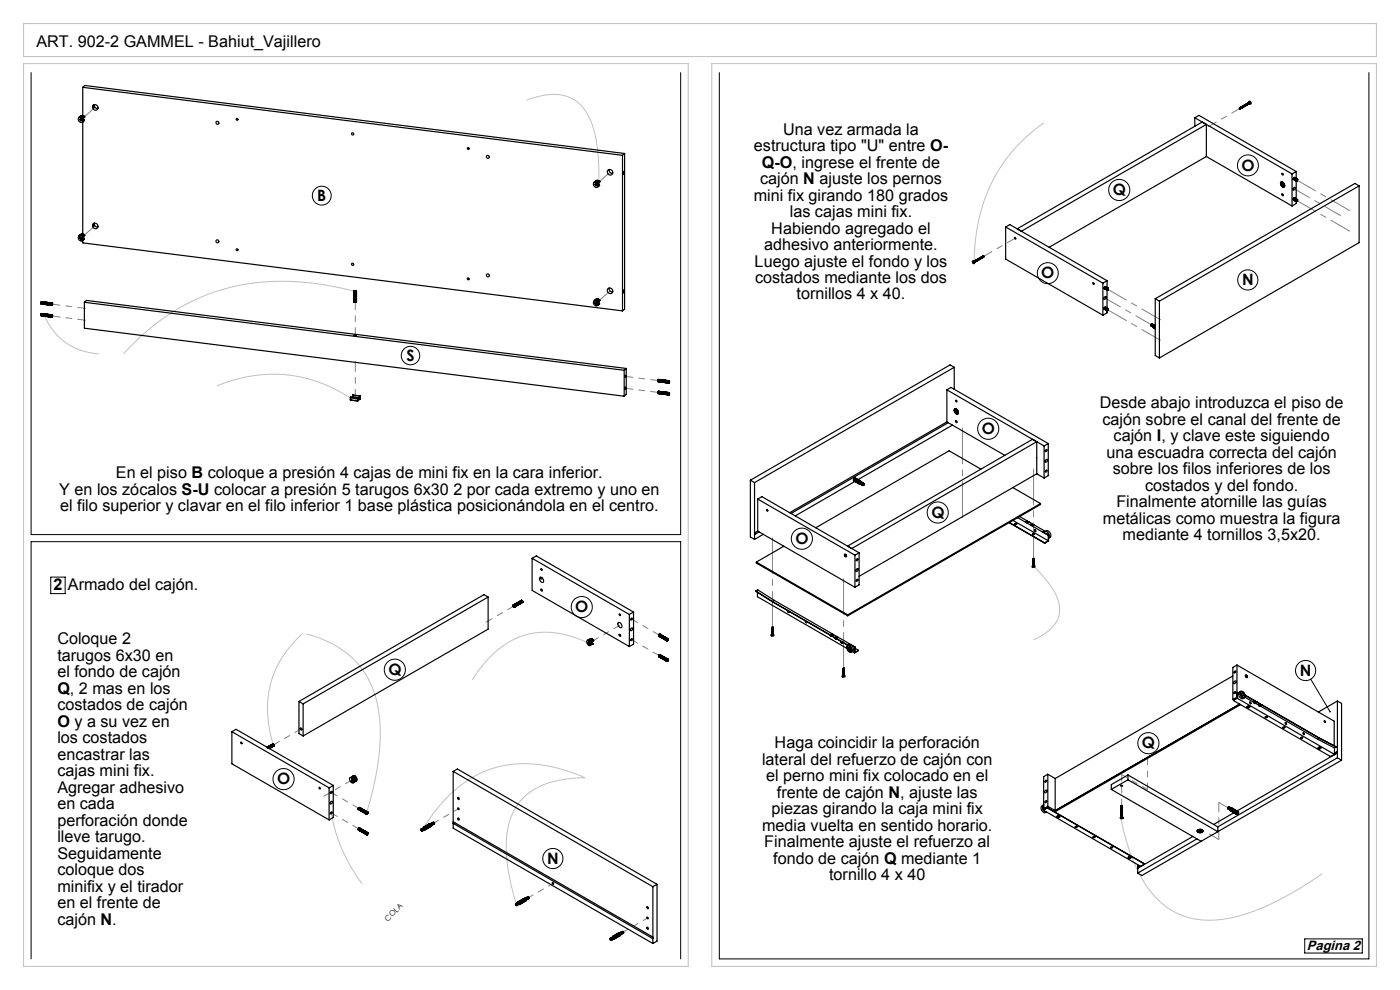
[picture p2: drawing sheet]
<svg xmlns="http://www.w3.org/2000/svg" width="297mm" height="210mm" viewBox="0 0 297 210" stroke-linecap="round" stroke-linejoin="round" font-family="sans-serif">
<defs><g id="words">
<g font-size="3.4">
<text x="7.7" y="10">ART. 902-2 GAMMEL - Bahiut_Vajillero</text>
<text x="166.1" y="28.5">Una vez armada la</text>
<text x="159.9" y="32">estructura tipo &quot;U&quot; entre O-</text>
<text x="161.6" y="35.5">Q-O, ingrese el frente de</text>
<text x="161.2" y="39">cajón N ajuste los pernos</text>
<text x="159.9" y="42.5">mini fix girando 180 grados</text>
<text x="167.5" y="46">las cajas mini fix.</text>
<text x="162.1" y="53">adhesivo anteriormente.</text>
<text x="163.6" y="49.5">Habiendo agregado el</text>
<text x="160.1" y="56.5">Luego ajuste el fondo y los</text>
<text x="160.2" y="60">costados mediante los dos</text>
<text x="169" y="63.5">tornillos 4 x 40.</text>
<text x="233.3" y="86.6">Desde abajo introduzca el piso de</text>
<text x="233.9" y="90.1">cajón sobre el canal del frente de</text>
<text x="236.2" y="93.6">cajón I, y clave este siguiendo</text>
<text x="24.6" y="101.4">En el piso B coloque a presión 4 cajas de mini fix en la cara inferior.</text>
<text x="234.7" y="97.1">una escuadra correcta del cajón</text>
<text x="236.1" y="100.6">sobre los filos inferiores de los</text>
<text x="12.6" y="104.9">Y en los zócalos S-U colocar a presión 5 tarugos 6x30 2 por cada extremo y uno en</text>
<text x="236.8" y="107.6">Finalmente atornille las guías</text>
<text x="242.9" y="104.1">costados y del fondo.</text>
<text x="12.8" y="108.4">el filo superior y clavar en el filo inferior 1 base plástica posicionándola en el centro.</text>
<text x="234" y="111.1">metálicas como muestra la figura</text>
<text x="238.2" y="114.6">mediante 4 tornillos 3,5x20.</text>
<text x="11.3" y="125.1">2</text>
<text x="14.4" y="125.1">Armado del cajón.</text>
<text x="12.2" y="136.7">Coloque 2</text>
<text x="12.2" y="140.2">tarugos 6x30 en</text>
<text x="12.2" y="143.7">el fondo de cajón</text>
<text x="12.2" y="147.2">Q, 2 mas en los</text>
<text x="12.2" y="150.7">costados de cajón</text>
<text x="12.2" y="154.2">O y a su vez en</text>
<text x="12.2" y="157.7">los costados</text>
<text x="12.2" y="161.2">encastrar las</text>
<text x="164.3" y="158.7">Haga coincidir la perforación</text>
<text x="12.2" y="164.7">cajas mini fix.</text>
<text x="161.7" y="162.2">lateral del refuerzo de cajón con</text>
<text x="162.5" y="165.7">el perno mini fix colocado en el</text>
<text x="12.2" y="168.2">Agregar adhesivo</text>
<text x="12.2" y="171.7">en cada</text>
<text x="163.7" y="172.7">piezas girando la caja mini fix</text>
<text x="164.8" y="169.2">frente de cajón N, ajuste las</text>
<text x="12.2" y="175.2">perforación donde</text>
<text x="12.2" y="178.7">lleve tarugo.</text>
<text x="161.7" y="176.2">media vuelta en sentido horario.</text>
<text x="162.1" y="179.7">Finalmente ajuste el refuerzo al</text>
<text x="12.2" y="182.2">Seguidamente</text>
<text x="12.2" y="185.7">coloque dos</text>
<text x="164" y="183.2">fondo de cajón Q mediante 1</text>
<text x="12.2" y="189.2">minifix y el tirador</text>
<text x="175.9" y="186.7">tornillo 4 x 40</text>
<text x="12.2" y="192.7">en el frente de</text>
<text x="12.2" y="196.2">cajón N.</text>
</g>
<g font-size="3.3">
<text x="236.1" y="41.4">Q</text>
<text x="263.4" y="36.2">O</text>
<text x="67.3" y="42.6">B</text>
<text x="220.9" y="59.1">O</text>
<text x="263.5" y="60.5">N</text>
<text x="86.2" y="76.6">S</text>
<text x="208.3" y="92.1">O</text>
<text x="197.6" y="109.8">Q</text>
<text x="168.7" y="115.4">O</text>
<text x="122" y="129.9">O</text>
<text x="82.4" y="143.2">Q</text>
<text x="275.8" y="143.3">N</text>
<text x="242.2" y="158.8">Q</text>
<text x="58.8" y="166.4">O</text>
<text x="116.1" y="183.3">N</text>
</g>
<text font-size="2.8" x="277.2" y="201.5">Pagina 2</text>
<text font-size="1.6" x="82.3" y="195.5" transform="rotate(-45 82.3 195.5)">COLA</text>
</g></defs>
<g fill="none" stroke="#c0c0c0" stroke-width=".21">
<path d="M5 13.5h141v191.5h-141zM5 5h287v7h-287zM151 13.5h141v191.5h-141zM111.7 21.3a12.3 12.3 0 0 1 9.4-.5 10.1 10.1 0 0 1 5 7.3 39.9 39.9 0 0 1 .9 11.1M221.4 26.1a33.8 33.8 0 0 0-14.6 26.2l-.1 3.4M9.3 66.8a13 13 0 0 0 11.7 8.3M75.4 61.8a52.2 52.2 0 0 0-28.8-.2 45 45 0 0 0-20.4 13.5M46 81.9a29.5 29.5 0 0 1 28.4 2.5M64.1 134.4a21.1 21.1 0 0 0-6.5 22.4l.4 1.2M65 134.4a19.7 19.7 0 0 1 13.5 10.4 29.7 29.7 0 0 1 1.7 17.2l-1 5-1.4 5.4M125.3 136.6a18.9 18.9 0 0 0-14.6-1.7 20.7 20.7 0 0 0-10.5 9.3M219.4 120.2a17 17 0 0 1 5.3 8 5.9 5.9 0 0 1-3.3 6.4l-2.1 1.1"/>
<path d="M70.3 172.4a34.6 34.6 0 0 0 6.5 15M89.5 176.1a29.2 29.2 0 0 1 13.8-12.7 25.3 25.3 0 0 1 18 .5l2.8 1.1a19.5 19.5 0 0 0-12.4 3.6 13.8 13.8 0 0 0-4.3 11.4 43.6 43.6 0 0 0 2.2 12M237.7 173.4a36.3 36.3 0 0 0 6.8 16.3 15.6 15.6 0 0 0 15 5.3 45.6 45.6 0 0 0 17-7l4-2.7"/>
</g>
<g fill="none" stroke="#000" stroke-width=".21">
<path d="M6.6 15.4v98h137.8v-98M152.6 15.4v188h137.8v-188M10.8 122.4h3v3.5h-3zM278.1 144.1l4.1 6.9M276.8 199.2h12.2v3h-12.2zM6.6 203.4v-88.5h137.8v88.5"/>
<circle cx="264.7" cy="35.1" r="2.22"/>
<circle cx="68.3" cy="41.5" r="2"/>
<circle cx="222.3" cy="57.9" r="2.22"/>
<circle cx="237.4" cy="40.3" r="2.24"/>
<circle cx="264.7" cy="59.4" r="2.14"/>
<circle cx="87.1" cy="75.4" r="1.96"/>
<circle cx="209.6" cy="91" r="2.24"/>
<circle cx="170.1" cy="114.3" r="2.24"/>
<circle cx="198.9" cy="108.7" r="2.24"/>
<circle cx="123.4" cy="128.8" r="2.24"/>
<circle cx="83.8" cy="142.1" r="2.24"/>
<circle cx="243.6" cy="157.6" r="2.24"/>
<circle cx="277" cy="142.2" r="2.14"/>
<circle cx="60.2" cy="165.3" r="2.24"/>
<circle cx="117.3" cy="182.1" r="2.14"/>
</g>
<path d="M109 128.6l-5.9 3.4M131.5 132.6l-5.9 3.4M134 135.7l5.8 3.4M139.8 134.7l-5.8-3.4M63.9 154.6l-5.9 3.4M68.7 168.9l5.9-3.4M70.3 172.4l5.8 3.4M76.1 171.5l-5.8-3.4" fill="none" stroke="#808080" stroke-width=".21" stroke-dasharray="15.2 1.3 1.3 1.3" stroke-dashoffset="13.7"/>
<path d="M263 23l-6.6 3.9M215.3 50.5l-6.6 3.8" fill="none" stroke="#808080" stroke-width=".21" stroke-dasharray="15.2 1.3 1.3 1.3" stroke-dashoffset="13.3"/>
<path d="M275.1 38.2l11.2 6.5M275.1 42.6l11.2 6.4M235 61.4l11.2 6.4M235 65.7l11.2 6.5" fill="none" stroke="#808080" stroke-width=".21" stroke-dasharray="15.2 1.3 1.3 1.3" stroke-dashoffset="10.7"/>
<path d="M274.5 40l9.9 5.7M234.4 63.2l9.9 5.7" fill="none" stroke="#808080" stroke-width=".21" stroke-dasharray="15.2 1.3 1.3 1.3" stroke-dashoffset="11.5"/>
<path d="M97.3 171.6l-5.2 3M117.3 187.4l-5.2 3M132.2 197.7l5.2-3" fill="none" stroke="#808080" stroke-width=".21" stroke-dasharray="15.2 1.3 1.3 1.3" stroke-dashoffset="14.2"/>
<path d="M204.2 109.8v-19M219.3 118.5v-19M163.9 133v-18.9M179 141.8v-19" fill="none" stroke="#808080" stroke-width=".21" stroke-dasharray="15.2 1.3 1.3 1.3" stroke-dashoffset="7.7"/>
<path d="M238 170.9v-6.6M243.4 167.5v-6.6" fill="none" stroke="#808080" stroke-width=".21" stroke-dasharray="15.2 1.3 1.3 1.3" stroke-dashoffset="13.8"/>
<path d="M238 164.3l5.4 3.2" fill="none" stroke="#808080" stroke-width=".21" stroke-dasharray="15.2 1.3 1.3 1.3" stroke-dashoffset="14"/>
<path d="M17.5 25.1l2.6-2.3M129.4 36.5l-2.6 2.3M20.1 47.9l-2.6 2.3M126.8 64l2.6-2.3M256.6 176.9l2 1.2M258.6 170.2l1.9 1.2" fill="none" stroke="#808080" stroke-width=".21" stroke-dasharray="15.2 1.3 1.3 1.3"/>
<path d="M258.6 178.1v-7.9" fill="none" stroke="#808080" stroke-width=".21" stroke-dasharray="15.2 1.3 1.3 1.3" stroke-dashoffset="13.2"/>
<path d="M11.1 64.5l7 .9M18.1 67.9l-7-.9M75.4 64.1v7M132.6 79.8l7 .9M139.6 83.2l-7-.8" fill="none" stroke="#808080" stroke-width=".21" stroke-dasharray="15.2 1.3 1.3 1.3" stroke-dashoffset="13.6"/>
<path d="M75.4 84.7v-8.1" fill="none" stroke="#808080" stroke-width=".21" stroke-dasharray="15.2 1.3 1.3 1.3" stroke-dashoffset="13.1"/>
<path d="M282 150.9h.3v.2l-.1-.1v.1h-.2z" fill="#000"/>
<g fill="none" stroke="#000" stroke-width=".25">
<path d="M17.6 18.5v6M17.6 18.5l114.5 14.4M17.6 18.5l.4-.4 114.5 14.5M16.8 24.9l.4-.2-.4 .1a.51 .51 0 0 1 .5-.2 .51 .51 0 0 1 .5 .4M17 25.4h.1M17 24.7a.58 .58 0 0 1 1 .1M17.1 24.6a.53 .53 0 0 1 .9 .2M17.1 25.3v-.2l.3 .2-.2 .1M17.1 25.3l-.1 .1M17.1 25.6h.1M17.1 25.4v.2M17.1 25.3h.1"/>
<path d="M17.1 25.4h.1M17.2 25.4l-.1 .2M17.3 24.7l.5 .3M17.3 24.7l-.1 .1a.64 .64 0 0 1 .4 1M17.3 24.7v.1M17.4 25.4h-.2M17.6 25.9v23.7M17.6 25h.2M17.6 25.8h.1M17.7 25.4l-.2 .1M17.7 24.8h.3M17.7 25.4l-.2-.1v.2"/>
<path d="M17.8 25.6h.1M17.8 25.5l.1 .1M17.9 25.6l-.2 .1M20 22.2l-.1 .6a.28 .28 0 0 1-.2-.2 .28 .28 0 0 1 .2-.3M20 22.2a.67 .67 0 0 0 .8 .8M126.1 38.6v.1M126.1 38.6l.4-.2-.4 .2M126.2 38.6a.5 .5 0 0 1 .5-.2 .5 .5 0 0 1 .4 .3M126.3 39.2h.1M126.3 39.1l.1 .1M126.3 39.1h.1M126.3 39.1v.1"/>
<path d="M126.3 38.5a.58 .58 0 0 1 .9 .1M126.4 38.4a.53 .53 0 0 1 .8 .2M126.4 39.1l-.1 .1M126.4 39.1v-.2l.3 .2-.2 .1M126.4 39.2v.2M126.4 39.4h.1M126.4 39.3h.1M126.4 38.9v.2M126.4 39.2v.1M126.4 39.2h.1M126.4 39.3v.1M126.5 39.2v.2"/>
<path d="M126.6 39.2h.1M126.6 39.2h-.1M126.6 38.4l.5 .3M126.6 38.4l-.1 .1a.63 .63 0 0 1 .5 .4 .63 .63 0 0 1-.1 .7M126.6 38.4v.1M126.8 39.1v.2M126.8 39.3h.1M126.9 38.7h.2M127 39.2l-.2 .1M127 38.5l.2 .1M127 39.2l-.2-.2v.3M127.1 39.3l.1 .1"/>
<path d="M127.2 39.4h-.2M129.2 36a.67 .67 0 0 0 .8 .8M132.1 32.9v33M132.3 36.4l.1 .2-.1 .4zM132.5 32.6v33l-.4 .3M132.5 32.6l-.4 .3M253.5 25v1.8M253.5 25l20.6 11.9M253.5 25l.9-.5 20.6 11.9M255.9 26.4l-.9-.5-39.2 22.6M255.9 26.4l-39.2 22.7M255.9 26.4v6.8"/>
<path d="M255.9 33.2l-33.3 19.3M255.9 33.2l18.2 10.5M262.9 23l.2 .1M262.9 23l.2-.2 .1 .2-.1 .1M263 23.1h.1M263.1 23.1h-.1M263.1 22.9l.1 .1M263.2 22.8l.1 .2-.1-.2h-.1M263.2 22.8l.1 .1M263.3 22.8l.1 .2v-.3l-.2 .1M263.3 22.7l.2 .2M263.4 22.7l.2 .2-.2-.3-.1 .1"/>
<path d="M263.5 22.7l.1 .1M263.5 22.6l.2 .2-.1-.2h-.2M263.6 22.6l.1 .1M263.6 22.5l.2 .2-.1-.2-.2 .1M263.7 22.5l.1 .2M263.8 22.5l.1 .2-.1-.3-.2 .1M263.8 22.5l.1 .1M263.9 22.4l.1 .2-.1-.2h-.1M263.9 22.4l.1 .1M264 22.3l.2 .2-.1-.2-.2 .1M264.1 22.3l.1 .1M264.1 22.3l.2 .2-.1-.3-.2 .1"/>
<path d="M264.2 22.3l.1 .1M264.2 22.4v.1M264.2 22.2l.2 .2-.1-.2h-.2M264.3 22.2l.1 .1M264.3 22.1l.2 .2-.1-.2-.2 .1M264.4 22.1l.1 .1M264.5 22.1l.1 .2-.1-.3-.1 .1M264.5 22l.2 .2M264.6 22l.2 .2-.1-.2h-.2M264.6 22l.1 .1M264.7 22.2h-.1M264.7 21.9l.2 .2-.2-.2-.1 .1"/>
<path d="M264.8 21.9l.1 .1M264.8 21.9l.2 .2-.1-.3-.2 .1M264.9 21.8l.1 .2M264.9 21.8l.2 .2-.1-.2h-.2M265 21.8l.1 .1M265 21.5l.3 .1a.23 .23 0 0 1 .2 .3 .23 .23 0 0 1-.4 .1l.1-.2h-.2zM265.1 21.9h.1M271.7 38.6a.62 .62 0 0 1 .7 .4 .62 .62 0 0 1-.1 .7l-.5-.4zM271.7 38.6a.66 .66 0 0 1 .7 .4 .66 .66 0 0 1-.1 .7l-.3-.1-.3-.4zM271.9 39.1l.2 .1M272 36.8l.2 .1v.2l-.2-.1zM272 39.1l.1 .1"/>
<path d="M272 39v.1M272 39.1h-.1M272.1 39.1h-.2M272.1 39.1v-.2v.4M272.1 39.2v.1M272.1 39v.1M272.1 39.1l.2 .1M272.1 39.2l.2 .1zM272.1 39.3h.1M272.3 39.2l.2 .2h-.2zM272.4 39.4h-.1M274.1 36.9v6.8"/>
<path d="M274.4 38v.1M274.4 38l.5 .3M274.4 37.9l.5 .4M274.4 37.9l.5 .3M274.4 38.1l.6 .3M274.4 37.8l.6 .3M274.5 39.8a.18 .18 0 0 1 .2 0 .18 .18 0 0 1 .1 .2 .24 .24 0 0 1-.2 .3 .24 .24 0 0 1-.3-.1zM274.5 37.7l.6 .3M274.6 37.6l.6 .4M274.7 37.6l-.3 .4M274.9 38.2h.1M274.9 38.3h.1"/>
<path d="M274.9 38.2v.1M275 38.4h.1M275 38.1v.1M275 36.4l-.9 .5M275 36.4v1.4M275 38.4v3.8M275 38.1h.1M275 38.1l-.6-.3 .6 .4M275 38h.1M275 38v.1M275.1 38.4h.1M275.1 38h.1"/>
<path d="M275.1 38.1h.2l-.2 .3zM275.1 38h.2M275.2 38h.1M275.2 38.3h.1M275.2 38.2h.1M275.3 38h-.1M275.3 38.2h-.1M275.3 38v.1M275.3 38.1h.1M275.3 38.1v.1M288.3 39.4l-.9-.5-42.3 24.5M288.3 39.4l-42.3 24.5"/>
<path d="M288.3 39.4v12.1l-42.3 24.4M16.8 50l.4-.2-.4 .2a.51 .51 0 0 1 .5-.2 .51 .51 0 0 1 .5 .3M17 50.5l.1 .1M17 50.5h.1M17 49.8a.58 .58 0 0 1 1 .1M17.1 49.8a.53 .53 0 0 1 .9 .1M17.1 50.4v-.1l.3 .2-.2 .1M17.1 50.4l-.1 .1M17.1 50.7h.1M17.1 50.5v.2M17.1 50.4h.1M17.1 50.5v.1"/>
<path d="M17.2 50.6l-.1 .1M17.3 50.6h-.1M17.3 49.8l.5 .3M17.3 49.8l-.1 .1a.64 .64 0 0 1 .4 1.1M17.3 49.8v.1M17.5 50.4l.2 .2-.2 .1zM17.5 50.7h.1M17.6 51v.5l114.5 14.4M17.6 50.1h.2M17.6 51h.1M17.7 49.9h.3M17.8 50.7h.1"/>
<path d="M17.9 50.7l-.2 .1M20 47.3l-.1 .7a.28 .28 0 0 1-.2-.3 .28 .28 0 0 1 .2-.3M20 47.3a.67 .67 0 0 0 .8 .9M206.3 55.4l.3 .1a.22 .22 0 0 1 .2 .2 .22 .22 0 0 1-.3 .2zM206.4 55.6l.3 .1M206.4 55.6l.1 .1M206.4 55.6h.1M206.5 55.7v.1M206.5 55.4l.2 .2M206.5 55.7l.2 .1zM206.5 55.6v-.2v.4M206.5 55.6v.1"/>
<path d="M206.5 55.8h.1M206.6 55.4l.2 .1-.1 .1M206.7 55.5v.1M206.7 55.4l.2 .1M206.7 55.6h.1M206.7 55.6v.2M206.8 55.4l.1 .2-.1-.2h-.1M206.8 55.4l.1 .1M206.9 55.5l-.1 .1M206.9 55.3l.2 .2-.2-.2h-.1M207 55.3l.1 .1M207 55.2l.2 .2-.1-.2-.2 .1"/>
<path d="M207.1 55.2l.1 .1M207.1 55.2l.2 .2-.1-.2h-.2M207.2 55.1l.1 .2M207.2 55.1l.2 .2-.1-.2h-.2M207.3 55.1l.1 .1M207.3 55.3h.1M207.4 55l.1 .2-.1-.2-.1 .1M207.4 55l.1 .1M207.5 55l.2 .2-.1-.2h-.2M207.5 54.9l.1 .2M207.6 54.9l.2 .2-.2-.2h-.1M207.7 54.9l.1 .1"/>
<path d="M207.7 54.8l.2 .2-.1-.2h-.2M207.8 54.8l.1 .1M207.8 54.8l.2 .2-.1-.2h-.2M207.9 54.7l.1 .2M208 54.7l.1 .2-.1-.2h-.2M208 54.7l.1 .1M208.1 54.6l.1 .2-.1-.2h-.1M208.1 54.6l.1 .1M208.2 54.6l.2 .2-.2-.3-.1 .1M208.3 54.5l.1 .2M208.3 54.5l.2 .2-.1-.2h-.2M208.4 54.5l.1 .1"/>
<path d="M208.4 54.4l.2 .2-.1-.2h-.2M208.5 54.4l.1 .1M208.5 54.4l.2 .2-.1-.3-.2 .1M208.5 54.3l.2-.1 .1 .2-.2-.1M208.8 54.4l-.1 .1M213.3 48.2l.9-.6 20.7 11.9M213.3 48.2l20.7 11.9M213.3 48.2v6.8l20.7 11.9M234.9 59.5l-.9 .6M234.9 59.5v1.5M272 41.1h.1a.21 .21 0 0 1 .2 .2 .21 .21 0 0 1-.2 .2zM274.4 42.3l.6 .5"/>
<path d="M274.4 42.3l.5 .4M274.4 42.3l.5 .3M274.4 42.2l.5 .4M274.4 42.1l.6 .3M274.5 42.1l.6 .3M274.5 42l.6 .3M274.6 42l.6 .3M274.7 42l-.3 .3M274.9 42.6h.1M274.9 42.6v.1M274.9 42.7h.1M274.9 42.5h.1"/>
<path d="M275 42.7h.1M275 42.7h-.1M275 42.5h.1M275 42.8v.4l-.9 .5M275 42.5l-.6-.3 .6 .3M275 42.8h.1M275 42.4v.1M275 42.4h.1M275.1 42.7h.1M275.1 42.4h.1M275.1 42.4l.2 .1-.2 .2zM275.1 42.3h.1"/>
<path d="M275.1 42.3v.1M275.2 42.3h.1M275.2 42.6h.1M275.2 42.3v.1M275.2 42.4h.1M275.3 42.3l-.1 .1M275.3 42.6h-.1M275.3 42.4h.1M275.3 42.4v.1M275.3 42.5h.1M8.7 64.3v.1M8.7 66.8v.1"/>
<path d="M8.7 64.3l2.3 .4M8.7 66.9l2.3 .3M8.7 66.8l2.3 .3M8.7 66.8h.1M8.7 66.9h.1M8.7 64.2l2.3 .4M8.7 64.2v.1M8.7 64.4h.1M8.7 64.3h.1M8.7 64.3l2.3 .3M8.7 64.2l2.3 .3M8.7 64.2h.1"/>
<path d="M8.7 64.4l2.3 .3M8.7 66.7l2.3 .3M8.7 66.7l2.3 .4M8.7 66.7h.1M8.7 64.1l2.3 .3M8.7 64.1v.1M8.7 64.5l2.4 .2M8.7 67l2.4 .3M8.7 66.7l2.3 .2M8.7 66.9v.1M8.7 64.1h.1M8.8 64.1l2.2 .3"/>
<path d="M8.8 66.6l2.2 .3M8.8 66.6h.1M8.8 64.5h.1M8.8 67h.1M8.8 64.1h.1M8.8 66.6l-.1 .1M8.8 64.1l-.1 .2M8.8 66.6l-.1 .2M8.8 64.1l2.2 .2M8.8 64v.1M8.8 64h.1M8.8 66.5h.1"/>
<path d="M8.8 64l2.3 .3M8.8 66.5l2.3 .3M11 64.6h.1M11 64.5h.1M11 67.1h.1M11 64.7h.1M11 67.2h.1M11 67v.1M11 67h.1M11 64.4h.1M11 64.4v.1M11 67.2v.1"/>
<path d="M11 66.9v.1M11 66.9h.1M11 67.3h.1M11 64.3v.1M11 64.8h.1M11 66.8h.1M11 64.3h.1M11.1 64.8h.1M11.1 64.8h-.1M11.1 64.3h-.1M11.1 67.3h-.1M11.1 66.8l-.1 .1"/>
<path d="M11.1 64.7v.1M11.1 64.3h.1M11.1 67.3h.1M11.1 66.8h.1M11.1 64.7h.1M11.1 64.4v.3zM11.1 66.9v.3zM11.1 67.2v.1M11.1 64.3l.1 .1M11.1 66.8l.1 .1M11.1 66.9h.1M17.9 64.1l114.5 14.4"/>
<path d="M17.9 64.1l.4-.4 114.6 14.5M17.9 64.1v5.5l114.5 14.4M75.1 64h.1M75.1 71.1h.5zM75.1 61.8h.1M75.1 61.7h.1M75.2 61.8h.1M75.2 61.7v2.4M75.2 61.7h.1M75.2 64.1h.1M75.2 61.8v2.3M75.2 61.7h.4z"/>
<path d="M75.3 61.8h.1M75.3 64.1h.1M75.3 61.8v2.3M75.3 61.8h-.1M75.4 64.1h.1M75.4 64.1h-.1M75.4 61.8l-.1 2.3M75.4 61.8h-.1M75.4 61.8h.1M75.4 61.8v2.3M75.5 61.8h.1M75.5 64.1h.1"/>
<path d="M75.5 61.8v2.3M75.6 64.1h-.3M75.6 61.7h.1M75.6 61.8h-.1M75.6 64.1h.1M75.6 61.8h.1M75.6 61.8v2.3M75.6 61.7v.1M75.6 61.7v2.3M75.6 64h.1M126.1 63.8h.1M126.1 63.8l.4-.2-.4 .2"/>
<path d="M126.2 63.7a.5 .5 0 0 1 .5-.2 .5 .5 0 0 1 .4 .4M126.3 64.3h.1M126.3 64.2v.1M126.3 63.6a.58 .58 0 0 1 .9 .1M126.4 63.5a.53 .53 0 0 1 .8 .2M126.4 64.2l-.1 .1M126.4 64.2v-.1l.3 .2h-.2M126.4 64.3v.2M126.4 64.5h.1M126.4 64.1v.1M126.4 64.3h.1M126.5 64.3v.2"/>
<path d="M126.6 64.3h-.1M126.6 64.3h.1M126.6 63.6l.5 .3M126.6 63.6l-.1 .1a.63 .63 0 0 1 .5 .4 .63 .63 0 0 1-.1 .7M126.6 63.6v.1M126.8 64.2l.2 .2-.2 .1zM126.8 64.2v.3M126.9 63.9h.2M127 63.7h.2M127.1 64.5h.1M127.1 64.4l.1 .1M127.2 64.5l-.2 .1"/>
<path d="M129.2 61.1a.67 .67 0 0 0 .8 .8M132.3 61.5l.1 .2-.1 .5zM132.4 78.5v5.5M132.6 79.6v.5zM132.9 78.2l-.5 .3M132.9 78.2v5.5l-.5 .3M202.4 77.9l-.8-.5-42.4 24.5M202.4 77.9l-42.3 24.5M202.4 77.9v4.7M234 60.1v6.8M234.2 61.1l.6 .4M234.2 65.5l.6 .3"/>
<path d="M234.2 65.5l.6 .4M234.2 61.2l.7 .4M234.2 61l.6 .4M234.2 65.4l.6 .4M234.3 61l.5 .3M234.3 65.4l.5 .3M234.3 65.6l.6 .3M234.3 60.9l.6 .3M234.3 65.2l.6 .3M234.4 63a.19 .19 0 0 1 .2 0 .19 .19 0 0 1 0 .2 .22 .22 0 0 1-.2 .3 .22 .22 0 0 1-.2-.2zM234.4 60.8l.6 .4M234.4 65.2l.6 .3"/>
<path d="M234.4 60.8l.6 .3M234.5 60.8l.6 .3M234.5 65.2l.6 .3M234.5 65.2l-.2 .1v.3M234.5 60.8l-.2 .2v.2M234.8 61.4v.1M234.8 65.8h.1M234.8 61.5h.1M234.8 61.4h.1M234.8 65.8v.1M234.8 65.7h.1M234.8 65.9h.1"/>
<path d="M234.8 61.3h.1M234.8 61.5v.1M234.9 61.6v3.7M234.9 65.9v.5l-.9 .5M234.9 61.5v.1M234.9 65.9h.1M234.9 61.3h-.1M234.9 65.6l-.1 .1M234.9 65.9h-.1M234.9 61.3h.1M234.9 65.6h.1M234.9 61.6h.1"/>
<path d="M234.9 61.2v.1M234.9 61.2l-.6-.2 .5 .3M234.9 61.2h.1M234.9 65.6l-.6-.3 .5 .4M234.9 65.5v.1M234.9 65.5h.1M235 61.3h.1l-.1 .2zM235 65.6h.1l-.1 .3zM235 61.5h-.1M235 61.2h-.1M235 65.9h-.1M235 65.5h-.1"/>
<path d="M235 61.5v.1M235 65.9h.1M235 61.1v.1M235 65.5h.1M235 61.5h.1M235 61.2h.1M235 61.1h.1M235 65.8h.1M235.1 61.1v.1M235.1 65.5h.1M235.1 65.8h.1M235.1 61.2h.1"/>
<path d="M235.1 61.4h.1M235.1 65.5v.1M235.1 65.7h.1M235.1 65.6h.1M235.1 61.3h.1M244.2 69.1l.1 .1M244.4 68.7l-.2 .1v.3M244.4 68.7l.2 .1M244.6 68.8v.1h-.1l-.1 .2 .1 .1h-.2M244.6 68.8l-.3 .1v.3M244.7 69h-.3l.2 .2M244.8 69.3v.2"/>
<path d="M244.8 69.5l.3 .1M244.8 69.5v.1M245 68.9l-.3 .2v.4M245 68.9l-.1 .2 .2 .2M245 68.9l-.3 .1-.1 .4 .5 .3-.3-.1M245.1 69.5l-.3-.2v.3M245.1 69.1l-.2 .1M245.1 63.4v12l.9 .5M245.1 63.4l.9 .5M246 63.9v12M74.3 84.8h.1M74.3 84.4h.1"/>
<path d="M74.3 84.4l.1 .4M74.4 84.8h.1M74.4 84.4l1.4 .2M74.4 84.8l1.4 .2M74.4 84.9l1.4 .2M74.4 84.2l-.1 .2M74.4 84.2h.1M74.4 84.2v.2M74.4 84.2l1.5 .2M74.8 84.2l1.6 .2M74.8 84.2h.1M74.9 83.8l-.1 .4"/>
<path d="M74.9 83.8l1.4 .2M74.9 83.8h-.1M74.9 83.8h.1M74.9 83.8l1.5 .2M75.8 85v.1M75.8 84.6v.4M75.9 85l-.1 .1M75.9 84.6h-.1M75.9 85h-.1M75.9 85h.1M75.9 84.6v.4M75.9 84.4l-.1 .2"/>
<path d="M75.9 84.4h.1M75.9 84.4v.2M76.3 84h.1M76.4 84v.1M76.4 84h-.1M76.4 84.4l-.5 .4v-.4M76.4 84v.4M76.4 84.6h.1M76.4 84.6l-.5 .4M76.4 84.1h.1M76.4 84.5v.1M76.4 84.1v.5"/>
<path d="M132.6 82.1v.5zM139.6 80.8l2.3 .3M139.6 83.3l2.3 .3M139.6 83.3h.1M139.6 83.3l2.3 .4M139.6 83.3v.1M139.6 80.7l2.3 .3M139.6 83.2l2.3 .3M139.6 83.2v.1M139.6 83.4l2.3 .3M139.6 80.9l2.3 .3M139.6 83.4h.1"/>
<path d="M139.6 80.9h.1M139.6 80.8h.1M139.6 80.8v.1M139.6 80.7v.1M139.6 83.2h.1M139.6 80.7h.1M139.6 80.6l2.3 .3M139.6 83.1l2.3 .3M139.6 80.6v.1M139.6 83.4l2.4 .3M139.6 83.4v.1M139.6 80.9l2.4 .3"/>
<path d="M139.6 83.1h.1M139.6 80.6h.1M139.6 83.5h.1M139.6 80.9v.1M139.6 83.1v.3M139.6 80.6v.3M139.7 83.1h.1M139.7 80.6h-.1M139.7 81h.1M139.7 80.5l2.2 .3M139.7 83.5l2.2 .3M139.7 80.5v.1"/>
<path d="M139.7 81l2.2 .3M139.7 80.5h.1M139.7 83l-.1 .1M139.7 80.5l-.1 .1M139.7 83l2.2 .3M139.7 83h.1M139.7 80.5l2.3 .3M139.7 83l2.3 .3M141.9 81.1h.1M141.9 81h.1M141.9 83.6h.1M141.9 83.7h.1"/>
<path d="M141.9 83.5v.1M141.9 81.1v.1M141.9 81.2h.1M141.9 83.5h.1M141.9 80.9v.1M141.9 83.4v.1M141.9 80.9h.1M141.9 83.4h.1M141.9 83.7v.1M141.9 81.2v.1M141.9 80.8v.1M141.9 80.8h.1"/>
<path d="M141.9 83.3v.1M141.9 83.3h.1M141.9 83.8h.1M142 83.3h.1M142 80.8h.1M142 83.3h-.1M142 80.8h-.1M142 83.7h-.1M142 81.2h-.1M142 83.7h.1M142 83.4v.3zM142 80.9v.3z"/>
<path d="M142 81.2h.1M142 83.3v.1M142 80.8v.1M200.9 89.5l-33.4 19.3M200.9 82.7l20.6 11.9M200.9 82.7l.9-.5 20.6 11.9M200.9 89.5l12.3 7.1M200.9 82.7v6.8M201.2 89.7l-33.4 19.2M202.1 90.2l-20.1 11.5M202.5 87.1h.1v.2zM202.5 86.7a.66 .66 0 0 1 .7 .4 .66 .66 0 0 1-.1 .7l-.5-.3-.2-.5z"/>
<path d="M202.5 86.8a.66 .66 0 0 1 .7 .3 .66 .66 0 0 1-.1 .8l-.4-.2-.2-.3zM202.7 87.3l.3 .1M202.7 87.3h.1M202.7 86.7h.1M202.7 89.2h.2a.21 .21 0 0 1 .2 .2 .21 .21 0 0 1-.2 .2zM202.8 84.9l.2 .1v.3l-.2-.2zM202.8 87.2l-.1 .1M202.8 86.7l-.2 .1M202.8 87.3v.2M202.9 87.2l-.1-.1v.4M202.9 87.4v.1M202.9 87.3h-.1"/>
<path d="M202.9 87.4l-.1 .1M208.1 99.5l-6.8-3.9-28.2 16.4M219.1 93.2l-39.3 22.6M221.5 94.6v6.8M221.9 97.5a.18 .18 0 0 1 .2 0 .18 .18 0 0 1 .1 .2 .24 .24 0 0 1-.2 .3 .24 .24 0 0 1-.3-.1zM221.9 99.7h.1a.18 .18 0 0 1 .1 .3 .18 .18 0 0 1-.3 0zM221.9 95.4h.1a.18 .18 0 0 1 .1 .2 .18 .18 0 0 1-.3 0zM222.4 94.1v6.8l-.9 .5M222.4 94.1l-.9 .5M112.9 118.4v6.8l20.6 11.9M112.9 118.4l20.6 11.9M112.9 118.4l.9-.5 20.6 11.9"/>
<path d="M159.2 101.9l.9 .5M159.2 101.9v12l.9 .5M160.1 102.4v12M160.5 119.2l19.3 11.2M160.5 119.2v.2l19.3 11.2M160.7 112.7l-.6 .3v.4l.9-.6M160.7 105.9l.9-.6 20.7 12M160.7 105.9l20.7 11.9M160.7 112.7l20.7 11.9M160.7 105.9v6.8M161.9 113.3l-1.8 1.1M166.3 115.9l-5.8 3.3"/>
<path d="M179.2 117.5l.3 .1a.25 .25 0 0 1 .1 .3 .25 .25 0 0 1-.2 .2l-.2-.3zM179.3 117.9l-.1-.2 .3 .2M179.4 117.9l.1 .1zM179.4 117.7l-.1-.1 .1 .4-.1-.1M179.4 117.8l-.1 .1M181.2 101.4h.2l1.4 .8-.4 .2v.3l-1.3-.7zM181.3 101.8v.2M181.3 102v-.2l1 .6v.2M181.3 102l.9 .5M181.4 102.1l-12.7 7.3M181.4 117.8v6.8M181.5 101.6h-.2l1 .6 .3-.1"/>
<path d="M181.5 101.6l-.1 .1M181.5 101.6l1 .5M181.7 118.6l.1-.1a.18 .18 0 0 1 .2 .3 .2 .2 0 0 1-.4 0zM182.3 117.3l-.9 .5M182.3 117.3v6.8l-.9 .5M182.8 102.2l.1 .3M182.8 102.4a.17 .17 0 0 0-.2 0 .17 .17 0 0 0-.1 .2 .17 .17 0 0 0 .2 .1h-.3M182.9 102.9l.1 .1M182.9 102.5h-.3l.2 .2M183.1 102.8h.1M183.1 102.5l-.2 .1v.3M183.1 102.5h.2"/>
<path d="M183.2 102.7h.1l-.1 .3zM183.2 102.7v.2zM183.2 102.9h.1M183.3 102.7v.1M183.3 102.6v.3l-.3 .1M183.3 102.5l-.3 .2v.3M183.3 102.8l-.2 .1 .1-.1M183.3 102.7h-.1M214.1 110.9l7.4 4.3M214.1 110.8l7.4 4.3M214.9 103.4l5.8 3.4M214.9 110.4l7.5 4.3"/>
<path d="M215.3 111.2h.4M215.3 111.1h.4l-.2 .2zM215.9 109.8l6.5 3.8M216.3 109.6l1.6 .9M217.9 110.5l.1 .1M217.9 110.5l-.3 .2 .3 .2M218 110.6l-.3 .2M218 110.6v.1M218 110.7l.1 .1M218 110.7l-.2 .1M218.3 110.7l-.4 .2M218.3 110.7l.6 .4"/>
<path d="M218.9 111.1l.1 .1M218.9 111.1l-.3 .2 .3 .2M219 111.2v.1M219 111.2l-.3 .1M219 111.3h.1M219 111.3l-.2 .1M219.1 113.3h.4M219.1 113.3h.4l-.3 .1zM219.2 118.5h.1M219.2 118.9v.1M219.2 119.2v.1M219.3 111.3l-.4 .2"/>
<path d="M219.3 111.3l2.3 1.3M219.3 118.5l.1 .1-.3 .1 .1-.2M219.3 118.6l-.1 .1M219.3 118.8h-.1M219.3 118.9l-.1 .1M219.3 119l-.1 .1M219.3 119.2l-.1 .1M219.3 119.3h-.1M219.3 119.5h-.1M219.3 119.6h-.1M219.3 119.7l-.1 .1M219.3 119.9h-.1"/>
<path d="M219.3 118.5h.1M219.4 118.6l-.1 .2-.2-.1h.3M219.4 118.7l-.1 .2h-.2l.3-.1M219.4 118.9l-.1 .2-.2-.1h.3M219.4 119l-.1 .2-.2-.1h.3M219.4 119.1l-.1 .2h-.2h.3M219.4 119.3l-.1 .2-.2-.1h.3M219.4 119.4l-.1 .2h-.2l.3-.1M219.4 119.6l-.1 .1h-.2h.3M219.4 119.7l-.1 .2-.2-.1h.3M219.4 119.8l-.1 .2h-.2l.3-.1M219.5 112.4l.2 .3"/>
<path d="M219.9 100.5l-37.6 21.8M219.9 100.5v-6.8l-39.2 22.7M219.9 100.5l1.6 .9M220.7 106.8l-40.9 23.6M220.7 106.8v.2l-40.9 23.6M221.5 115.1h.2M221.5 115.2h.2M221.5 115.1v.1M221.5 113a.5 .5 0 0 1 .6-.3 .5 .5 0 0 1 .4 .5 .66 .66 0 0 1-.1 1M221.6 112.6l-.3 .2 1.1 .7M221.6 112.6l-.3 .3M221.7 112.8a.85 .85 0 0 1 1 .1 .85 .85 0 0 1 .2 .9l-.4 .3"/>
<path d="M221.7 115.1v.1M221.9 113.2l.4 .2M222.4 113.6v1.1M222.4 114.7l-.7 .4M222.4 113.5v1.2l-.7 .5M222.4 113.5v.1M103.5 126.7l-.8-.6-39.3 22.7M103.5 126.7l-39.2 22.6M103.5 126.7v6.8l-39.2 22.6M108.9 128.4h.1M108.9 128.5h.1M108.9 128.4v.1"/>
<path d="M108.9 128.6h.1M108.9 128.3v.1M108.9 128.7h.1M109 128.3v.1M109 128.7h.1M109 128.4h.1M109 128.7v.1M109.1 128.8h.1M109.1 128.4h.1M109.1 128.5h.1M109.2 128.5v.1M109.2 128.7l-.1 .1"/>
<path d="M109.2 128.7h.1M109.2 128.6h.1M110.6 127.3v.1M110.6 127.3l-1.7 1M110.7 127.3v.1M110.7 127.4l-1.7 .9M110.7 127.4h.1M110.7 127.4l-1.7 1M110.8 127.4h.1M110.8 127.4l-1.7 1M110.8 127.4v.1M110.8 127.5h.1"/>
<path d="M110.8 127.5l-1.7 .9M110.9 127.5h.1M110.8 127.5l-1.7 1M110.9 127.5l-1.7 1M110.9 127.8h.1M110.9 127.5v.1M110.9 127.8l-1.7 1M110.9 127.5l-1.7 1.1M110.9 127.6h.1M110.9 127.7v.1M110.9 127.6l-1.7 1M110.9 127.8l-1.7 .9"/>
<path d="M110.9 127.7h.1M110.9 127.7l-1.7 1M110.9 127.6v.1M114.5 122.5a.66 .66 0 0 1 .7 .3 .66 .66 0 0 1-.1 .8l-.2-.1-.4-.4zM114.7 122.4a.21 .21 0 0 0 .1 .4 .21 .21 0 0 0 .3-.2M114.8 125h.1a.21 .21 0 0 1 .2 .2 .21 .21 0 0 1-.2 .2zM114.8 120.6l.2 .2v.2l-.2-.1zM124.5 135.9a.62 .62 0 0 1 .7 .3 .62 .62 0 0 1-.1 .8l-.5-.5zM124.7 136.4h.2M124.8 135.8l.3-.1-.5 .2M124.8 136.3l.1 .1M124.8 136.3h.1"/>
<path d="M124.8 136.3l-.1 .1M124.8 135.7a.51 .51 0 0 1 .8 .4M124.9 136.3l-.2 .1M124.9 136.3v-.1l.2 .2M124.9 136.4v.2M124.9 136.4h.1M124.9 136.5h.1M124.9 136.2v.1M124.9 136.4v.1M124.9 136.5v.1M125 136.5h.1M125 136.5l-.1 .1"/>
<path d="M125.1 136.4l-.1 .1M125.1 135.6a.45 .45 0 0 1 .5-.1 .45 .45 0 0 1 .3 .4M125.1 135.8l.4 .4M125.1 135.8l-.1 .1 .3 .3a.46 .46 0 0 1-.1 .7M125.1 136.4l.2 .2-.2 .1zM125.1 135.8v.2l.4 .2M125.2 136.6l-.1 .1M125.2 135.5a.45 .45 0 0 1 .7 .4M125.3 136v.2M125.5 136.2h-.2M125.5 136.6h.3M125.5 136.6h-.1"/>
<path d="M125.5 135.9v-.2l.4 .2M125.5 136.4v.2M125.5 136.4l.3 .2M125.6 136.4l.2 .2M125.6 136.4h-.1M125.6 135.8v.2M125.6 136.1v.3M125.6 136.1l-.1 .1M131.2 132.1a.66 .66 0 0 1 .6 .3 .66 .66 0 0 1 0 .8l-.3-.1-.3-.4zM131.4 134.6h.1a.2 .2 0 0 1 .2 .2 .2 .2 0 0 1-.2 .2zM131.4 130.2l.2 .2v.2l-.2-.1zM133.5 130.3v6.8"/>
<path d="M133.9 135.5l.1-.1a.18 .18 0 0 1 .1 .3 .18 .18 0 0 1-.3 0zM133.9 133.3a.18 .18 0 0 1 .2-.1 .18 .18 0 0 1 .1 .3 .24 .24 0 0 1-.2 .3 .24 .24 0 0 1-.3-.2zM133.9 131.1h.1a.18 .18 0 0 1 .1 .3 .18 .18 0 0 1-.3-.1zM134.4 129.8l-.9 .5M134.4 129.8v6.8l-.9 .5M139.7 139.2l1.7 1M139.7 134.8l1.7 1M139.7 134.9l1.7 1M139.7 139.1l1.7 1M139.7 139.1h.1M139.7 134.8h.1M139.7 139.2h.1"/>
<path d="M139.7 139.1v.1M139.7 134.8v.1M139.7 134.9h.1M139.7 139.3l1.8 1M139.7 134.7l1.7 1M139.7 134.7v.1M139.7 139.3h.1M139.7 134.7h.1M139.7 139l1.8 1M139.7 139h.1M139.7 134.7l1.8 1M139.7 134.9l1.8 1"/>
<path d="M139.8 139h.1M139.8 134.7h.1M139.8 139h-.1M139.8 134.7h-.1M139.8 139l1.7 .9M139.8 134.6l1.7 1M139.8 134.6h.1M139.8 134.6l-.1 .1M139.8 138.9v.1M139.8 138.9l1.7 1M139.8 138.9h.1M139.8 138.9l1.8 1"/>
<path d="M139.8 134.6l1.8 .9M139.9 138.9h.1M139.9 134.5h.1M139.9 134.5v.1M139.9 138.9l1.8 .9M139.9 134.5l1.8 1M140 138.9h.1M140 138.9l1.7 1M140 134.5l1.7 1M140 134.5h.1M141.4 135.8h.1M141.4 135.8v.1"/>
<path d="M141.4 135.9h.1M141.4 135.7v.1M141.4 135.7h.1M141.5 135.9h.1M141.5 135.7h-.1M141.5 135.7h.1M141.5 140h.1M141.5 135.6v.1M141.5 135.6h.1M141.5 139.9h.1M141.6 139.9h-.1M141.6 135.9h-.1"/>
<path d="M141.6 135.5l-.1 .1M141.6 135.9h.1M141.6 140h.1l-.1 .3zM141.6 135.6l.1 .1-.1 .2zM141.6 139.9h.1M141.6 135.5h.1M141.7 135.9h.1M141.7 139.9h.1M141.7 135.5h.1M141.7 139.9h-.1M141.7 135.5h-.1M141.7 135.5l.1 .1"/>
<path d="M141.7 135.8h.1M141.7 135.6h.1M141.7 135.7h.1M141.7 139.9v.1M141.7 140h.1M141.7 135.6v.1M141.8 139.9h-.1M141.8 135.6h-.1M141.8 135.7h-.1M160.3 125.4l3.6 2.3 12.2 7 .2 .3 .2-.1M160.3 125.4l3.6 2.2M160.3 125.4l.4-.3 3.6 2.3"/>
<path d="M160.7 125.6v1l19 10.9M163.6 134.7l.5-.1a.29 .29 0 0 1-.2 .3 .29 .29 0 0 1-.3-.2zM163.8 133v.1M163.8 133.6v.1M163.8 134.6h.1M163.9 127.6l12.2 7.1M163.9 133l.1 .2h-.2v-.1M164 133.1h-.2M164 133.2h-.2M164 133.3l-.2 .1M164 133.5h-.2M164 133.6l-.2 .1"/>
<path d="M164 133.7l-.2 .1M164 133.9h-.2M164 134h-.2M164 134.1l-.2 .1M164 134.3h-.2M164 134.4h-.2M164 134.6h-.2M164 133v.1M164 133.2l-.1 .1h-.2a.17 .17 0 0 1 .3-.1 .17 .17 0 0 1 0 .3 .17 .17 0 0 1-.3-.1h.3M164 133.4l-.1 .2h-.2l.3-.1M164 133.6l-.1 .2-.2-.1h.3M164 133.7l-.1 .2-.2-.1h.3"/>
<path d="M164 133.8l-.1 .2h-.2a.17 .17 0 0 1 .3-.1 .17 .17 0 0 1 0 .3 .17 .17 0 0 1-.3-.1h.3M164 134.1l-.1 .2h-.2a.17 .17 0 0 1 .3-.1 .17 .17 0 0 1 0 .3 .17 .17 0 0 1-.3-.1h.3M164 134.4l-.1 .2-.2-.1h.3M164.3 127.4l-.4 .2M164.3 127.4l17.1 9.8M167.1 129.6v.1l.2 .2v-.2M167.2 129.6l.2 .3M171.1 131.8v.3l-.2-.3v-.1l.2 .4M176.1 134.7h.1M176.2 134.7v.1M176.2 134.8l.2 .1M176.4 134.9h.1"/>
<path d="M176.4 134.4l.1 .1M176.4 134.4l.4 .3M176.4 134.4l-.3 .3M176.5 134.9h.1M176.5 134.9l.8 .7 .2-.1M176.5 134.9l.6 .3M176.5 134.5l-.3 .2M176.5 134.5l.1 .1M176.6 134.6l.1 .1M176.6 134.6l-.4 .2M176.8 134.7l-.4 .2M176.8 134.7l-.3 .2"/>
<path d="M177.1 135.2l.1 .1M177.2 135.3v.1M177.2 135.4h.2M177.4 135.4h.1M177.4 135l.1 .1M177.4 135l.4 .2M177.4 135l-.3 .2M177.5 135.5h.1M177.4 135.5h.1M177.5 135.4l2.3 1.4M177.5 135.5l2.3 1.4M177.5 135.1l-.3 .2"/>
<path d="M177.5 135.1l.1 .1M177.6 135.2l.1 .1M177.6 135.2l-.4 .2M177.8 135.2l-.4 .2M177.8 135.2l-.3 .2M178.6 136.2v.3l-.2-.3 .1-.1 .2 .3M179.7 137a.83 .83 0 0 1 .9 .4 .83 .83 0 0 1-.1 1l-.4-.2-.3-.3-.2-.6zM179.8 136.8v.1M179.8 137.1a.73 .73 0 0 1 .7 .3 .73 .73 0 0 1-.1 .9l-.5-.4-.2-.6zM179.8 136.9a.85 .85 0 0 1 1 .2 .85 .85 0 0 1 .2 .9l-.4 .3M179.8 130.4v.2M179.9 137l-.2 .3 .2 .5 .3 .3 .4 .1"/>
<path d="M180 137.4l.3 .1a.21 .21 0 0 1 .1 .2 .21 .21 0 0 1-.2 .2zM180 137.4l.4 .1-.1 .4M180.1 136.6l1.2 .7M180.1 136.6l-.3 .2M180.1 136.6l-.3 .3M180.8 138.2l.5 .3M181.3 137.3v1.2M181.4 137.2l-.1 .1M181.4 137.5l.6 .4v.2l-.7 .4M181.4 137.2v1.2l.6-.4M181.7 123l.1-.1a.18 .18 0 0 1 .2 .3 .21 .21 0 0 1-.4-.1zM181.8 120.7a.19 .19 0 0 1 .2 0 .19 .19 0 0 1 0 .3 .22 .22 0 0 1-.2 .2 .22 .22 0 0 1-.2-.2z"/>
<path d="M219 120.1h.5a.29 .29 0 0 1-.2 .3 .29 .29 0 0 1-.3-.3zM219.3 120h-.1M49.2 155.2l20.6 11.9M49.2 155.2v6.8l20.6 11.9M49.2 155.2l.9-.5 20.6 11.9M57.8 157.8h.1M57.9 157.8l-1.2 .7M57.9 157.8h.1M57.9 157.8l-1.2 .7 1.1-.7M57.9 157.8v.1M57.9 157.9h.1M57.9 157.8l.1 .1"/>
<path d="M58 157.9h.1M58 157.9l-1.2 .7 1.2-.7M58 158h.1M58 157.9l.1 .1M58 157.9v.1M58.1 158h.1M58.1 158l-1.2 .7 1.2-.7M58.1 158.3h.1M58.1 158l-1.2 .6M58.1 158.1h.1M58.1 158.2h.1M58.1 158v.1"/>
<path d="M58.1 158.2l-.9 .6M58.1 158.1l-1.1 .6 1.1-.6M58.1 158.1l-1.1 .6M58.1 158.2l-1 .6M63.4 148.8l.9 .5M63.4 148.8v6.8l.9 .5M63.7 154.4h.2a.21 .21 0 0 1 .2 .2 .21 .21 0 0 1-.2 .3zM64.3 149.3v6.8M141.4 140.2h.1M141.4 140.1v.1M141.4 140.1h.1M141.4 140.2l.1 .1"/>
<path d="M141.5 140l-.1 .1M141.5 140.3h.1M141.6 140.3h-.1M141.6 140.3h.1M141.6 140.2v.1M141.7 140.2h.1M141.7 140.1h.1M141.8 140l-.1 .1M178.9 141.8h.1M178.9 142.7v.1M178.9 143v.1M178.9 143.3h.1"/>
<path d="M179 141.7l.1 .2h-.3l.1-.1M179 141.8h-.1M179 141.9h-.1M179 142l-.1 .1M179 142.2h-.1M179 142.3h-.1M179 142.4l-.1 .1M179 142.6h-.1M179 142.7l-.1 .1M179 142.9h-.1M179 143l-.1 .1M179 143.1l-.1 .1"/>
<path d="M179 143.3h-.1M179 141.8h.1M179.1 143.2l.1 .1a.25 .25 0 0 1-.2 .3 .25 .25 0 0 1-.3-.3h.1M179.1 143.2l-.1 .2-.2-.1M179.1 141.9l-.1 .2-.2-.1h.2M179.1 142l-.1 .2-.2-.1h.2M179.1 142.1l-.1 .2h-.2l.2-.1M179.1 142.3l-.1 .2-.2-.1h.2M179.1 142.4l-.1 .2h-.2l.2-.1M179.1 142.6l-.1 .1h-.2h.2M179.1 142.7l-.1 .2-.2-.1h.2M179.1 142.8l-.1 .2h-.2l.2-.1"/>
<path d="M179.1 143l-.1 .1h-.2h.2M179.1 143.1l-.1 .2-.2-.1h.2M261.5 143.4l-37.7 21.7M261.5 148.4l.2 .1M261.9 146.8l.1-.1a.18 .18 0 0 1 .1 .3 .18 .18 0 0 1-.3-.1zM261.9 144.5a.18 .18 0 0 1 .3-.1 .18 .18 0 0 1 0 .3 .24 .24 0 0 1-.2 .3 .24 .24 0 0 1-.3-.1zM261.9 142.4l.1-.1a.18 .18 0 0 1 .1 .3 .18 .18 0 0 1-.3 0zM262.4 147.9h.1M262.4 141.1v7l-.7 .4v.1l20.5 11.8 .9-.4M262.4 141.1l20.6 11.9v5.2M262.4 147.9l-.9 .5M262.4 141.1l-.9 .5v6.8"/>
<path d="M262.5 148.1l20.6 11.9M262.5 146.9v1.2M262.5 146.9l.3 .1M262.5 146.9h-.1M262.5 148.1l-.8 .4M263 149.4l-39.2 22.5M263 149.4l-39.4 22.7M263.1 146.7a.82 .82 0 0 1 .9 .4 .82 .82 0 0 1-.1 .9l-.4-.1-.3-.3-.2-.5zM263.2 149.5l-39.4 22.7M263.2 146.8a.73 .73 0 0 1 .8 .3 .73 .73 0 0 1-.2 .9l-.3-.1-.3-.5zM263.2 146.6a.85 .85 0 0 0-.4 .9 .85 .85 0 0 0 .7 .7l.5-.2M263.2 146.7l.4 .1 .3 .3 .1 .6-.1 .3"/>
<path d="M263.4 147.1h.2a.22 .22 0 0 1 .2 .3 .22 .22 0 0 1-.2 .2zM263.4 147.1v.4l.3 .1M264.1 147.9l1.9 1.1M264.1 147.4l2.5 1.6M264.1 147.5l2.2 1.3M264.2 143.2l.3 .1a.22 .22 0 0 1 .2 .3 .22 .22 0 0 1-.3 .1zM264.3 143.4v-.1l.3 .2M264.4 143.4l.2 .1M264.4 143.4v-.1v.3v-.1M264.4 143.4v.1M264.5 149.9l.2-.1a.22 .22 0 0 1 .4 0 .22 .22 0 0 1 0 .3h-.1a.28 .28 0 0 1-.3 0 .28 .28 0 0 1-.2-.2zM264.6 149.9l.4 .1-.2 .1z"/>
<path d="M264.8 150l-.1 .1M264.8 149.9v.1M264.8 149.9h-.1l.1 .1M264.8 149.9h.2l-.1 .1M264.8 149.9l.1 .1M264.9 150h.1h-.2M264.9 149.9v.1M265.1 148.9l.2 .4M265.1 148.9l.2 .1v.3l-.2-.1zM266 149h.1M266 149v.1M266.3 148.8h.1"/>
<path d="M266.3 148.8l-.3 .2M266.3 148.8l.1 .1M266.4 148.9l.2 .1M266.4 148.9l-.4 .2M266.6 149l1 .5M266.6 149h.1M266.6 149l-.4 .2-.2-.1M266.6 148.9l-.1 .1M266.7 149h-.1M266.7 149l-.4 .2 .7 .4M266.7 149l.6 .3M267 149.6h.1"/>
<path d="M267 149.6v.1M267.3 149.3v.1M267.3 149.3l-.3 .3M267.3 149.4l.1 .1M267.3 149.4l-.3 .2M267.3 149.8l12.3 7M267.4 149.5l.3 .1M267.4 149.5l-.4 .2M267.5 149.5h.2l15.8 9M267.6 149.5h.1M267.7 149.6l-.4 .2-.3-.1M267.7 149.6l12.2 7"/>
<path d="M268.4 152.1h.4M268.4 152.1h.4l-.3 .1zM272.2 154.3h.4M272.2 154.3h.4l-.2 .1zM272.7 153.3l.2 .3M272.7 153.3l.2 .1v.2l-.2-.1zM275.9 156.4h.4M276 156.4l.4 .1-.3 .1zM276.4 155.5l.2 .3M276.5 155.5l.2 .1v.2l-.2-.1zM279.6 156.8l3.5 1.9M279.6 158.6l.2-.1a.22 .22 0 0 1 .3 0 .22 .22 0 0 1 0 .3 .28 .28 0 0 1-.4 0 .28 .28 0 0 1-.1-.2z"/>
<path d="M279.7 158.6l.4 .1-.3 .1zM279.9 158.6h-.2h.2M279.9 158.7h-.2M279.9 158.6l.1 .1M279.9 158.6v.1M279.9 156.6l3.6 1.9M279.9 156.6l-.3 .2M280 158.7h.1h-.2M280 158.7l.1-.1-.4 .1M280 158.6v.1M283.1 158.7v1.3M283.1 159.9l.2 .1"/>
<path d="M283.1 159.7l.6-.3v.3l-21.3 12.3M283.5 158.5l-.4 .2M283.7 148.7l-4 2.3M283.7 148.7v12.1M283.7 148.7l.9 .5v12.1M69.8 167.1v6.8M70.2 170a.19 .19 0 0 1 .3 0 .19 .19 0 0 1 0 .3 .22 .22 0 0 1-.2 .3 .22 .22 0 0 1-.3-.2zM70.2 172.3l.1-.1a.18 .18 0 0 1 .1 .3 .18 .18 0 0 1-.3 0zM70.2 167.9h.1a.18 .18 0 0 1 .1 .3 .18 .18 0 0 1-.3-.1zM70.7 166.6l-.9 .5M70.7 166.6v6.8l-.9 .5M74.7 165.6l.3 .3 .3-.1"/>
<path d="M74.7 165.8h-.1M74.7 165.8l.3 .2M74.8 165.3l-.1 .5M74.8 164.7l.4-.1-.9 .4M74.9 165.3a.41 .41 0 0 0-.6-.3 .41 .41 0 0 0 0 .7 .51 .51 0 0 0 .6 .3l-.3-.2M74.9 165.3h.1M74.9 165.3l-.3-.2v.7M74.9 165.6l.2-.1 .3 .2M74.9 165.3v.3M74.9 165.6l.4 .2M74.9 164.6a.67 .67 0 0 1 .7 .3 .67 .67 0 0 1-.1 .8M75 166h-.1"/>
<path d="M75 166h.1M75.1 165l.1 .5zM75.2 164.6l.3 .3a.4 .4 0 0 1 .2 .5 .4 .4 0 0 1-.5 .2v-.2M75.2 164.6l-.5 .3 .2 .4M75.2 164.9l.2 .4-.2 .1M75.2 164.6v.3M75.2 164.9l-.1 .1M75.4 165.7l-.2 .2M75.4 165.7l-.1 .1M76 171.6l1.7 1M76 171.6l1.7 1.1M76 175.9l1.7 1"/>
<path d="M76 176l1.7 1M76 171.5l1.7 1M76 171.5h.1M76 175.9h.1M76 171.6h.1M76 175.9v.1M76 176h.1M76 171.6v.1M76 171.7l1.8 1M76 175.8v.1M76 176l1.8 1.1M76 171.7h.1"/>
<path d="M76 175.8h.1M76 171.4l.1 .1M76 171.4l1.8 1M76 175.8l1.8 1M76 176.1h.1M76.1 171.5h.1M76.1 175.8h.1M76.1 171.4h-.1M76.1 175.8h-.1M76.1 171.4l1.7 1M76.1 171.4h.1M76.1 175.8l1.7 1"/>
<path d="M76.1 175.7h.1M76.1 175.7v.1M76.1 171.4l1.7 .9M76.1 175.7l1.7 1M76.1 171.3v.1M76.2 171.3h.1M76.2 175.7h.1M76.2 171.3l1.7 1M76.2 175.7l1.7 .9M76.2 171.3l1.8 1M76.2 175.6v.1M76.2 175.6l1.8 1"/>
<path d="M76.3 171.3h-.1M76.3 175.6l-.1 .1M76.3 171.3h.1M76.3 175.6h.1M76.3 171.3l1.7 1M77.7 172.6v.1M77.7 177h.1M77.7 172.6h.1M77.7 176.9h.1M77.7 176.9v.1M77.7 172.5v.1M77.7 172.5h.1"/>
<path d="M77.7 176.8v.1M77.8 172.5h-.1M77.8 176.8h-.1M77.8 172.7h.1M77.8 177h.1M77.8 176.8h.1M77.8 172.4v.1M77.8 172.4h.1M77.8 177.1h.1M77.8 176.7v.1M77.8 176.7h.1M77.8 172.3v.1"/>
<path d="M77.8 172.3h.1M77.9 176.7h.1M77.9 172.3h.1M77.9 172.7h-.1M77.9 172.3h-.1M77.9 177l-.1 .1M77.9 176.7h-.1M77.9 172.7h.1M77.9 177h.1M77.9 172.4h.1l-.1 .3zM77.9 176.8h.1l-.1 .2zM77.9 176.6h.1"/>
<path d="M78 172.6h.1M78 177h.1M78 176.6h-.1M78 172.3h.1M78 176.6h.1M78 172.3h-.1M78 176.9v.1M78 176.6v.1M78 176.7h.1M78 172.3v.1M78 172.5h.1M78 176.9h.1"/>
<path d="M78 172.4h.1M78.1 172.4h-.1M78.1 176.8h-.1M78.1 172.5h-.1M78.1 176.7h-.1M89.3 175.9l.2 .3zM89.4 175.8l.2 .2v.3l.1-.1M89.4 175.8l-.1 .2 .1 .3M89.4 176v.1M89.4 176v.2M89.4 176h.1M89.4 176.3h.2"/>
<path d="M89.4 176.1h.1M89.5 175.8l.2 .1v.3M89.5 175.8h-.1M89.5 175.8l.3 .1-.1 .3M89.5 176.1l-.1 .1M89.7 175.8l.3-.1-.2 .3M89.8 175.7a.17 .17 0 0 1 .2-.1 .17 .17 0 0 1 .1 .2 .17 .17 0 0 1-.2 .2h.3M89.8 175.5l1.4-.8 .3 .2v.3l-1.3 .8M89.8 175.5l.4 .1v.4M89.8 175.5v.2M90 175.4l1-.6 .3 .1-1 .6zM91 174.8l.1 .1"/>
<path d="M91.1 174.9h.1M91.1 174.9l-1 .5M91.3 175.3l.1-.2-1 .5v.3M91.3 175.3l-.9 .5M91.3 175.1v.2M91.4 174.7l.2-.1 .2 .2-.2 .2M91.5 174.7a.19 .19 0 0 1 .3-.1 .19 .19 0 0 1-.1 .3M91.6 175h.1M91.6 174.6a.2 .2 0 0 1 .3-.1 .2 .2 0 0 1 0 .3v-.2h-.2M91.7 174.6h.1M91.8 174.5a.2 .2 0 0 1 .3 0 .2 .2 0 0 1-.1 .3M91.9 174.5l.2 .2"/>
<path d="M91.9 174.5h-.1M92 174.4l.2 .3M92.1 174.7l-.1 .1M96.1 163.6l42.4 24.5M96.1 163.6l.9-.5 42.4 24.5M96.1 163.6v12.1l42.4 24.4M96.2 174.3l42.3 24.5v.3l-42.3-24.4 .3-.2M97.1 169.2h.2a.21 .21 0 0 1 .2 .2 .21 .21 0 0 1-.2 .2zM97.1 173.5l.2 .1a.21 .21 0 0 1 .2 .2 .21 .21 0 0 1-.2 .2zM97.2 171.4l.2 .1v.2l-.2-.1zM221.3 170.8a.85 .85 0 0 0-.4 .9 .85 .85 0 0 0 .7 .7l.4-.2-.6-.3M221.3 170.8a.69 .69 0 0 0 0 1"/>
<path d="M221.4 170.6l-.1 1.3M221.8 169.9h.1a.18 .18 0 0 1 .1 .2 .18 .18 0 0 1-.3 0zM221.8 165.6l.1-.1a.18 .18 0 0 1 .1 .3 .18 .18 0 0 1-.3-.1zM221.8 167.7a.19 .19 0 0 1 .3 0 .19 .19 0 0 1-.1 .2 .22 .22 0 0 1-.1 .3 .22 .22 0 0 1-.3-.2zM222.1 171.4l-.8 .5M222.1 171.4h.2M222.1 171.4h.1M222.3 171.4l20.4 11.8v.1l-.7 .5-20.7-11.9M222.3 171.4l20.4 11.8M222.3 171.4h.1M222.3 164.2v6.8M222.3 164.2l-.9 .5v7.1l.7-.4"/>
<path d="M222.3 171l1.6 1M222.3 171l-.9 .6 .2 .1M222.3 164.2l1.5 .9M223.8 165.1v6.8M224.2 173.1l.2-.1a.22 .22 0 0 1 .4 0 .22 .22 0 0 1-.1 .4 .28 .28 0 0 1-.3 0 .28 .28 0 0 1-.2-.3zM224.5 173.2l-.1 .1h.1M224.5 173.1v.1M224.5 173.2h.1M224.5 173.2l-.1-.1 .1 .1M224.5 173.2v.1M224.6 173.2l.1 .1h-.2M224.6 173.1v.1"/>
<path d="M224.6 173.1l-.1 .1M228.1 175.4h.4M231.9 177.5l.3 .1M232.3 177.5l-.1 .1M235.6 179.7h.4M235.8 167.5l19 11M237.7 173.4l.2-.1a.24 .24 0 0 1 .3 0 .24 .24 0 0 1 0 .3l-.2 .1a.23 .23 0 0 1-.3 0 .23 .23 0 0 1 0-.3zM237.8 173.3l.4 .1M237.8 170.9v.1M237.8 173.3l-.1 .1M237.8 170.9h.1M237.8 173.5v.1"/>
<path d="M237.9 171.1l.2-.1h-.2l-.1 .2M237.9 171.6h.2l-.2-.1-.1 .2M237.9 172.1h.2h-.2l-.1 .2M237.9 172.7l.2-.1h-.2l-.1 .2M237.9 171.3h.2h-.2l-.1 .1M237.9 171.7h.2h-.2l-.1 .1M237.9 172h.2l-.2-.1-.1 .2M237.9 172.4h.2l-.2-.1-.1 .2M237.9 172.8h.2h-.2l-.1 .1M237.9 173.1h.2l-.2-.1-.1 .2M237.9 172.6l.2-.1h-.2l-.1 .2M237.9 171.5l.2-.1h-.2l-.1 .2"/>
<path d="M237.9 172.3l.2-.1h-.2l-.1 .2M237.9 171.2h.2l-.2-.1-.1 .2M237.9 173l.2-.1h-.2l-.1 .2M237.9 171.9l.2-.1h-.2l-.1 .2M237.9 173.3l.2-.1-.3 .1M237.9 170.9v.1M237.9 170.9l.1 .1M237.9 173.4h-.1l.2 .1M237.9 170.9h.1M238 173.5l.1 .1M238 173.5l-.2 .1M238 173.5h.1"/>
<path d="M238 173.4v.1M238 173.5l.1-.1-.3 .2M238 171.3l-.1 .1M238 171.6l-.1 .1M238 172.6h-.1M238 171.1h-.1M238 171.2l-.1 .1M238 171.5h-.1M238 171.8h-.1M238 171.9h-.1M238 172.1h-.1M238 172.2h-.1"/>
<path d="M238 172.3l-.1 .1M238 172.5h-.1M238 172.7l-.1 .1M238 172.9h-.1M238 173h-.1M238 173.1l-.1 .1M238 171.3v.1M238 171.6h.1M238 172.6h.1M238.1 173.5v.1M239.3 165.4l19.1 11v-1M239.3 164.4v1"/>
<path d="M239.3 164.4l19.1 11M239.3 165.4l-3.5 2.1M239.3 164.4l-3.5 2v1.1M253 177.4l-11.6 6.8M253.9 177.9l-12.5 7.3M254 176.1l.6-.2a.41 .41 0 0 1 .6 .4 .41 .41 0 0 1-.6 .3 .42 .42 0 0 1-.5 0 .42 .42 0 0 1-.1-.5zM254.1 176.1l.5-.2a.41 .41 0 0 1 .6 .4 .41 .41 0 0 1-.6 .3 .4 .4 0 0 1-.5 0 .4 .4 0 0 1 0-.5zM254.4 176.2l.1 .2M254.6 176.2h-.2l.1 .2M254.6 176.3l.1 .1M254.6 176.3l-.1 .1M254.6 176.3h.1"/>
<path d="M254.7 176.2v.2M254.7 176.5l.2-.1 .1 .1zM254.7 176.2l-.3 .1M254.8 176.4l.2 .1M254.8 178.5l-12.6 7.2-.8-.5M260.5 171.4l.2-.1zM260.5 171.2l.2 .1-.2 .2zM260.6 171.2v.3zM260.6 171.4h.1M260.6 171.2v.1M260.6 171.3v.1M260.6 171.3h.1"/>
<path d="M260.8 171.2l-.3 .1v.3M260.8 171.2v.2l-.3 .2 .1 .1M260.8 171.2h.1M260.9 171.2v.4l-.3 .1M260.9 171.2v.3l-.3 .2M261 171.4l.2 .3-.4-.1M261.1 171.5a.17 .17 0 0 1 .2 .1 .17 .17 0 0 1-.2 .2 .17 .17 0 0 1-.2-.1l.1 .3M261.2 172.1l.2-.2 1 .6-.2 .1M261.3 172l.9 .6M261.3 171.4l-.2 .1M261.3 171.4l1.4 .8v.4l-.3 .2-1.4-.8M261.3 171.4v.4l-.3 .2"/>
<path d="M261.5 171.5v.3l1 .6v-.2M261.6 171.6l.9 .6M261.8 172.4l-4.3 2.5M262.4 172.5l-.2 .1M262.5 172.2v.1M283 160.1h.1M283.7 160.8l.9 .5M283.7 160.8l-25.4 14.6M284.6 161.3l-29.8 17.2M109.4 191.9l.2 .1M109.4 191.7l.3 .1v.3M109.4 191.7v.2l.3 .2"/>
<path d="M109.4 191.9h.1M109.5 191.8v.2M109.5 191.9h.1M109.5 192h.1M109.5 191.6l.3 .2v.2M109.5 191.6l-.1 .1M109.5 191.6l.3 .1v.3M109.5 191.9v.1M109.7 191.6h.4l-.2 .2M109.8 192l-.1 .1M109.9 191.3l1.4-.8 .3 .2v.4l-1.4 .8M109.9 191.3l.3 .2v.4"/>
<path d="M109.9 191.3l-.1 .3a.17 .17 0 0 1 .2-.1 .17 .17 0 0 1 .2 .1 .17 .17 0 0 1-.2 .2l.2 .1M110.4 191.5l1-.6v.3l-1 .5zM111.1 190.7h.2M111.1 190.7l.2 .1M111.1 190.7l-.9 .5M111.3 190.7l-1 .6-.2-.1M111.4 191.1l-.9 .5M111.4 191.1v.1M111.4 190.9v.2M111.5 190.6l.3-.1v.2M111.6 190.5a.2 .2 0 0 1 .3-.1 .2 .2 0 0 1 0 .4M111.7 190.4a.2 .2 0 0 1 .3 0 .2 .2 0 0 1 0 .3v-.2l-.2-.1"/>
<path d="M111.8 190.7l-.1 .2M111.8 190.7v.1M111.8 190.4h.1M111.8 190.8h-.1M111.9 190.3a.19 .19 0 0 1 .2-.1 .19 .19 0 0 1 .1 .3M112 190.3l.2 .2M112 190.3h-.1M112.2 190.5l-.1 .1M117.2 187.2l.2 .1v.3l-.2-.1zM129.4 199.2l.3 .1M129.5 199.1l.1 .3zM129.5 199l.2 .1v.3"/>
<path d="M129.5 199l-.1 .3 .3 .1M129.5 199.2h-.1M129.5 199.4v-.3l.1 .3M129.5 199.4h.1M129.6 199.2l-.1 .1M129.6 198.9l.2 .2v.3M129.6 198.9l-.1 .1M129.6 198.9l.3 .2-.1 .3M129.6 199.3l-.1 .1M129.7 199.3h.1M129.8 199l.3-.1-.2 .3M129.8 199.4h-.1"/>
<path d="M130 198.6l1.3-.8 .4 .2v.4l-1.4 .8M130 198.6l.3 .2v.4M130 198.6l-.1 .3a.17 .17 0 0 1 .2-.1 .17 .17 0 0 1 .1 .2 .17 .17 0 0 1-.2 .1M130 199.1l.3 .1M130.2 198.5l1-.6 .2 .2-1 .6zM130.5 198.8l1-.6v.3l-1 .6zM131.2 197.9v.1M131.2 198l.2 .1M131.2 198l-.9 .5M131.4 198.4l-.9 .6M131.4 198.4l.1 .1M131.4 198.3v.1"/>
<path d="M131.6 197.9l.2-.1 .1 .3M131.6 197.9a.19 .19 0 0 1 .3-.1 .19 .19 0 0 1 0 .3M131.7 198.2h.1M131.8 197.7a.2 .2 0 0 1 .3 0 .2 .2 0 0 1-.1 .3v-.2l-.2-.1M131.9 197.6a.2 .2 0 0 1 .3 0 .2 .2 0 0 1 0 .3v-.2h-.2M131.9 198.1l-.2 .1M132.1 197.6l.2 .2M137.2 196.7h.2a.2 .2 0 0 1 .2 .2 .2 .2 0 0 1-.2 .2zM137.2 192.3l.2 .1a.21 .21 0 0 1 .2 .2 .21 .21 0 0 1-.2 .2zM137.3 194.5l.2 .2v.2l-.2-.1zM138.5 188.1v12M139.4 187.6l-.9 .5"/>
<path d="M139.4 187.6v12l-.9 .5M239.3 181.8l.2-.1a.22 .22 0 0 1 .3 .1 .22 .22 0 0 1 0 .3h-.1a.28 .28 0 0 1-.3 0 .28 .28 0 0 1-.1-.3zM239.6 181.9l-.2 .1h.2M239.6 181.9h.1M239.6 181.9h-.2h.2M239.6 181.9v.1M239.7 181.9l.1 .1h-.2M239.7 181.9h.1M239.8 181.9h-.1M239.8 181.9h-.2M241.4 183.4v1.8M241.7 183.6l-.3 .2 .3 .2"/>
<path d="M242.1 183.7h.1"/>
<circle cx="17.1" cy="25.4" r=".59"/>
<circle cx="20.2" cy="22.8" r=".59"/>
<circle cx="46.1" cy="26" r=".31"/>
<circle cx="50.3" cy="25.3" r=".19"/>
<circle cx="74.8" cy="28.4" r=".24"/>
<circle cx="99.3" cy="31.5" r=".19"/>
<circle cx="103.5" cy="33.3" r=".31"/>
<circle cx="126.4" cy="39.1" r=".59"/>
<circle cx="129.4" cy="36.5" r=".59"/>
<circle cx="263" cy="23" r=".07"/>
<circle cx="17.1" cy="50.5" r=".59"/>
<circle cx="20.2" cy="47.9" r=".59"/>
<circle cx="46.1" cy="51.2" r=".31"/>
<circle cx="50.3" cy="53" r=".19"/>
<circle cx="74.8" cy="56" r=".24"/>
<circle cx="99.3" cy="59.1" r=".19"/>
<circle cx="103.5" cy="58.4" r=".31"/>
<circle cx="215.4" cy="50.5" r=".18"/>
<circle cx="126.4" cy="64.3" r=".59"/>
<circle cx="129.4" cy="61.7" r=".59"/>
<circle cx="232" cy="60.1" r=".18"/>
<circle cx="162.8" cy="108.2" r=".18"/>
<circle cx="179.4" cy="117.8" r=".18"/>
<circle cx="219.2" cy="118.5" r=".07"/>
<circle cx="219.6" cy="112.6" r=".18"/>
<circle cx="109" cy="128.6" r=".16"/>
<circle cx="163.9" cy="133" r=".07"/>
<circle cx="51.2" cy="157.5" r=".18"/>
<circle cx="178.9" cy="141.7" r=".07"/>
<circle cx="264.4" cy="143.4" r=".18"/>
<circle cx="281.1" cy="153" r=".18"/>
<circle cx="67.8" cy="167.1" r=".18"/>
<circle cx="224.5" cy="173.2" r=".18"/>
<circle cx="228.3" cy="175.4" r=".18"/>
<circle cx="232" cy="177.5" r=".18"/>
<circle cx="235.8" cy="179.7" r=".18"/>
<circle cx="238" cy="166.7" r=".18"/>
<circle cx="109.5" cy="191.9" r=".15"/>
<circle cx="239.6" cy="181.9" r=".18"/>
</g>
<use href="#words"/>
</svg>
